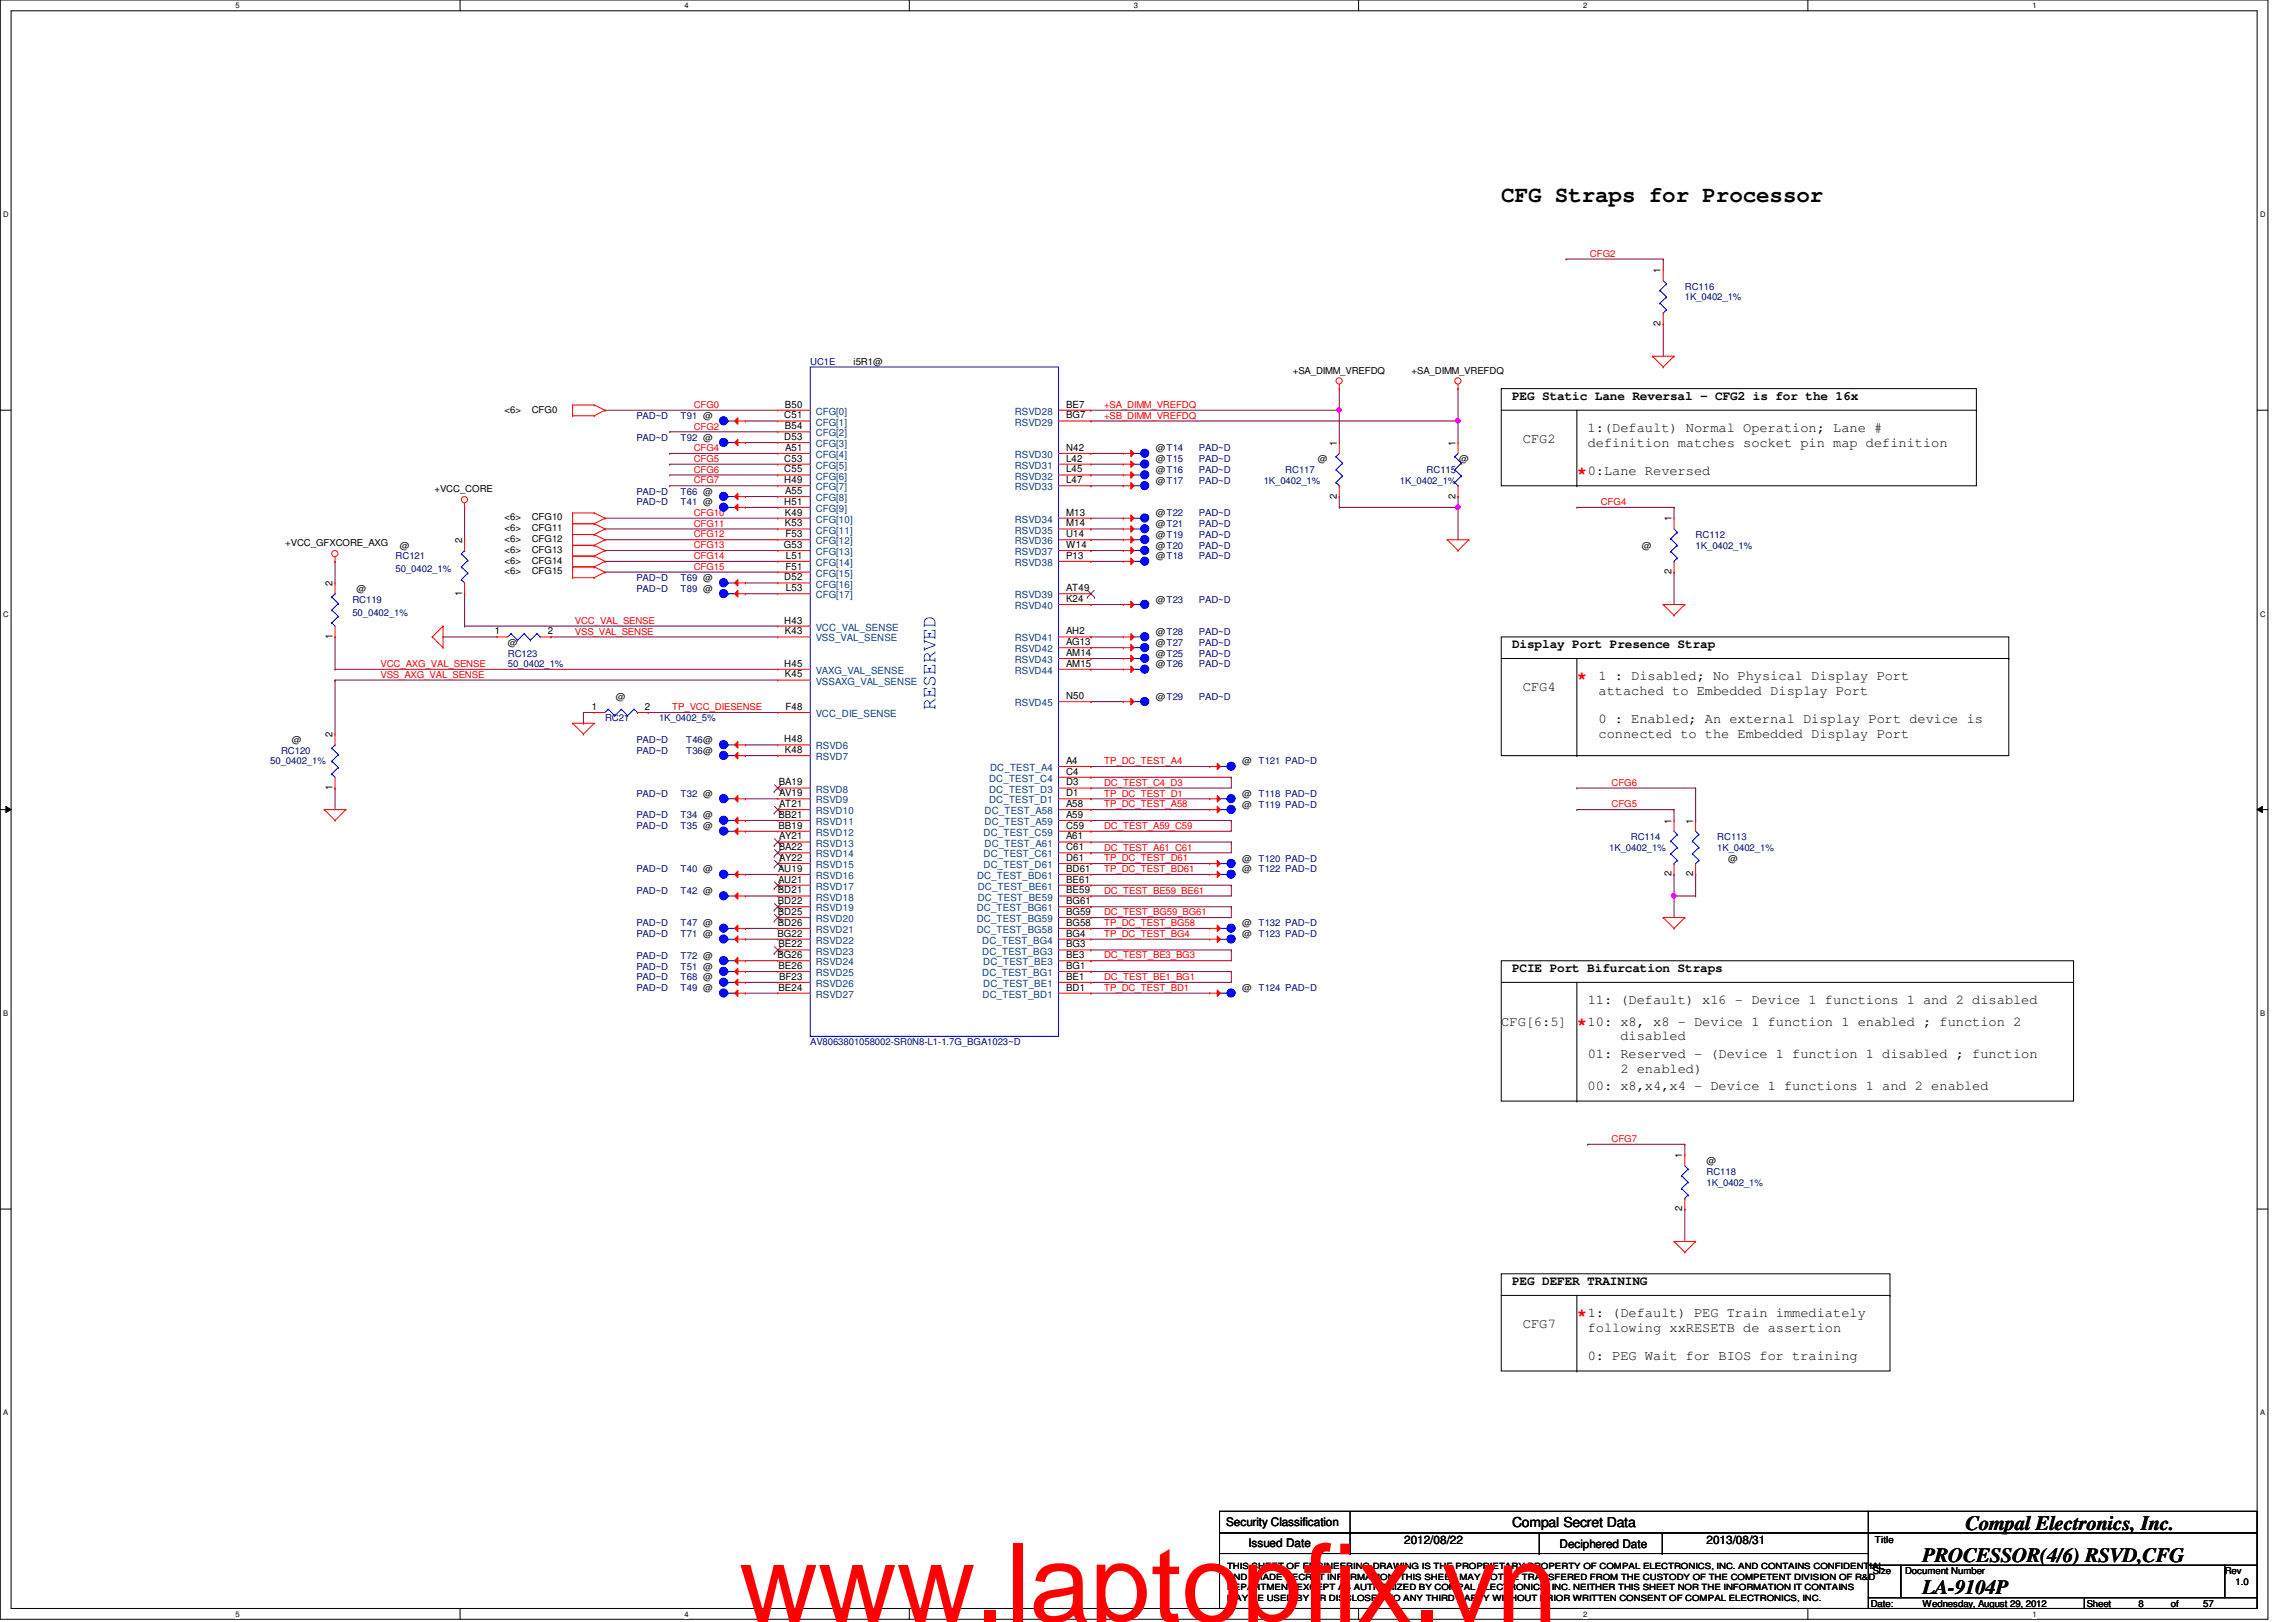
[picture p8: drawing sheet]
<svg xmlns="http://www.w3.org/2000/svg" width="297mm" height="210mm" viewBox="0 0 297 210" stroke-linecap="round" stroke-linejoin="round" font-family="sans-serif">
<defs><g id="words">
<text font-size="14.1" fill="#f00" x="95.6" y="209.9">www.laptopfix.vn</text>
<text font-size="2.9" x="194.2" y="26.2">CFG Straps for Processor</text>
<text font-size="2.6" fill="#00f" x="121" y="91.9" transform="rotate(-90 121 91.9)">RESERVED</text>
<g font-size="2.6">
<text x="254.3" y="198">Compal Electronics, Inc.</text>
<text x="248.7" y="202.1">PROCESSOR(4/6) RSVD,CFG</text>
<text x="248.7" y="206.3">LA-9104P</text>
</g>
<g font-size="2.2" fill="#f00">
<text x="204" y="61.9">*</text>
<text x="204" y="88.4">*</text>
<text x="204" y="133.1">*</text>
<text x="204" y="170.9">*</text>
</g>
<g font-size="1.8">
<text x="197" y="57.3">CFG2</text>
<text x="205.4" y="55.9">1:(Default) Normal Operation; Lane #</text>
<text x="205.4" y="57.8">definition matches socket pin map definition</text>
<text x="205.4" y="61.5">0:Lane Reversed</text>
<text x="197" y="89.4">CFG4</text>
<text x="206.8" y="88">1 : Disabled; No Physical Display Port</text>
<text x="206.8" y="89.9">attached to Embedded Display Port</text>
<text x="206.8" y="93.6">0 : Enabled; An external Display Port device is</text>
<text x="206.8" y="95.5">connected to the Embedded Display Port</text>
<text x="205.4" y="129.9">11: (Default) x16 - Device 1 functions 1 and 2 disabled</text>
<text x="194.2" y="132.7">CFG[6:5]</text>
<text x="205.4" y="132.7">10: x8, x8 - Device 1 function 1 enabled ; function 2</text>
<text x="205.4" y="136.9">01: Reserved - (Device 1 function 1 disabled ; function</text>
<text x="209.6" y="134.6">disabled</text>
<text x="205.4" y="141.1">00: x8,x4,x4 - Device 1 functions 1 and 2 enabled</text>
<text x="209.6" y="138.8">2 enabled)</text>
<text x="197" y="171.8">CFG7</text>
<text x="205.4" y="170.4">1: (Default) PEG Train immediately</text>
<text x="205.4" y="172.3">following xxRESETB de assertion</text>
<text x="205.4" y="176">0: PEG Wait for BIOS for training</text>
<text x="195.6" y="197.6">Compal Secret Data</text>
</g>
<g font-size="1.7">
<text x="195.6" y="51.7">PEG Static Lane Reversal - CFG2 is for the 16x</text>
<text x="195.6" y="83.9">Display Port Presence Strap</text>
<text x="195.6" y="125.8">PCIE Port Bifurcation Straps</text>
<text x="195.6" y="166.3">PEG DEFER TRAINING</text>
</g>
<g font-size="1.5">
<text x="158.6" y="197.5">Security Classification</text>
<text x="161.5" y="200.2">Issued Date</text>
<text x="181.6" y="199.8">2012/08/22</text>
<text x="201.8" y="200.3">Deciphered Date</text>
<text x="220.8" y="199.8">2013/08/31</text>
</g>
<g font-size="1.3">
<text x="214.8" y="35.3" transform="rotate(-90 214.8 35.3)">1</text>
<text x="214.8" y="42.2" transform="rotate(-90 214.8 42.2)">2</text>
<text x="101.6" y="52.7">B50</text>
<text x="137.9" y="52.7">BE7</text>
<text x="101.5" y="54.1">C51</text>
<text x="101.5" y="56.9">D53</text>
<text x="101.5" y="59.7">C53</text>
<text x="101.6" y="55.5">B54</text>
<text x="101.6" y="58.3">A51</text>
<text x="137.9" y="58.3">N42</text>
<text x="137.9" y="59.7">L42</text>
<text x="137.9" y="54.1">BG7</text>
<text x="172.9" y="57.7" transform="rotate(-90 172.9 57.7)">1</text>
<text x="188.3" y="57.7" transform="rotate(-90 188.3 57.7)">1</text>
<text x="101.5" y="61.1">C55</text>
<text x="101.5" y="62.5">H49</text>
<text x="101.5" y="65.3">H51</text>
<text x="101.6" y="63.9">A55</text>
<text x="137.9" y="61.1">L45</text>
<text x="137.9" y="62.5">L47</text>
<text x="172.9" y="64.5" transform="rotate(-90 172.9 64.5)">2</text>
<text x="188.3" y="64.5" transform="rotate(-90 188.3 64.5)">2</text>
<text x="59.8" y="70.3" transform="rotate(-90 59.8 70.3)">2</text>
<text x="101.4" y="70.9">G53</text>
<text x="101.6" y="66.7">K49</text>
<text x="101.6" y="68.1">K53</text>
<text x="101.6" y="69.5">F53</text>
<text x="137.9" y="66.7">M13</text>
<text x="137.9" y="68.1">M14</text>
<text x="137.9" y="69.5">U14</text>
<text x="137.9" y="70.9">W14</text>
<text x="216.2" y="67.5" transform="rotate(-90 216.2 67.5)">1</text>
<text x="43" y="75.9" transform="rotate(-90 43 75.9)">2</text>
<text x="59.8" y="77.1" transform="rotate(-90 59.8 77.1)">1</text>
<text x="101.5" y="75.1">D52</text>
<text x="101.6" y="73.7">F51</text>
<text x="101.7" y="72.3">L51</text>
<text x="101.7" y="76.5">L53</text>
<text x="137.9" y="72.3">P13</text>
<text x="137.9" y="76.5">AT49</text>
<text x="137.9" y="77.9">K24</text>
<text x="216.2" y="74.3" transform="rotate(-90 216.2 74.3)">2</text>
<text x="43" y="82.7" transform="rotate(-90 43 82.7)">1</text>
<text x="64" y="82.1">1</text>
<text x="70.9" y="82.1">2</text>
<text x="101.5" y="80.7">H43</text>
<text x="101.6" y="82.1">K43</text>
<text x="137.9" y="82.1">AH2</text>
<text x="137.9" y="83.5">AG13</text>
<text x="101.5" y="86.3">H45</text>
<text x="101.6" y="87.7">K45</text>
<text x="137.9" y="84.9">AM14</text>
<text x="137.9" y="86.3">AM15</text>
<text x="43" y="95.4" transform="rotate(-90 43 95.4)">2</text>
<text x="76.6" y="91.9">1</text>
<text x="83.4" y="91.9">2</text>
<text x="101.6" y="91.9">F48</text>
<text x="137.9" y="90.5">N50</text>
<text x="100.7" y="101.6">BA19</text>
<text x="101.5" y="96.1">H48</text>
<text x="101.6" y="97.5">K48</text>
<text x="137.9" y="100.2">C4</text>
<text x="137.9" y="101.6">D3</text>
<text x="137.9" y="98.8">A4</text>
<text x="43" y="102.2" transform="rotate(-90 43 102.2)">1</text>
<text x="100.7" y="105.8">BB21</text>
<text x="100.7" y="107.2">BB19</text>
<text x="100.8" y="103">AV19</text>
<text x="100.8" y="104.4">AT21</text>
<text x="137.9" y="107.2">C59</text>
<text x="137.9" y="103">D1</text>
<text x="137.9" y="104.4">A58</text>
<text x="137.9" y="105.8">A59</text>
<text x="216.2" y="106.6" transform="rotate(-90 216.2 106.6)">1</text>
<text x="219" y="106.6" transform="rotate(-90 219 106.6)">1</text>
<text x="100.7" y="112.8">AU19</text>
<text x="100.7" y="110">BA22</text>
<text x="100.8" y="108.6">AY21</text>
<text x="100.8" y="111.4">AY22</text>
<text x="137.9" y="112.8">BD61</text>
<text x="137.9" y="110">C61</text>
<text x="137.9" y="111.4">D61</text>
<text x="137.9" y="108.6">A61</text>
<text x="216.2" y="113.4" transform="rotate(-90 216.2 113.4)">2</text>
<text x="219" y="113.4" transform="rotate(-90 219 113.4)">2</text>
<text x="100.6" y="115.6">BD21</text>
<text x="100.6" y="117">BD22</text>
<text x="100.6" y="118.4">BD25</text>
<text x="100.6" y="119.8">BD26</text>
<text x="100.7" y="114.2">AU21</text>
<text x="137.9" y="115.6">BE59</text>
<text x="137.9" y="114.2">BE61</text>
<text x="137.9" y="119.8">BG58</text>
<text x="137.9" y="118.4">BG59</text>
<text x="137.9" y="117">BG61</text>
<text x="100.6" y="121.2">BG22</text>
<text x="100.6" y="124">BG26</text>
<text x="100.7" y="122.6">BE22</text>
<text x="100.7" y="125.4">BE26</text>
<text x="137.9" y="125.4">BG1</text>
<text x="137.9" y="122.6">BG3</text>
<text x="137.9" y="121.2">BG4</text>
<text x="137.9" y="124">BE3</text>
<text x="100.7" y="128.2">BE24</text>
<text x="100.8" y="126.8">BF23</text>
<text x="137.9" y="128.2">BD1</text>
<text x="137.9" y="126.8">BE1</text>
<text x="217.6" y="149.9" transform="rotate(-90 217.6 149.9)">1</text>
<text x="217.6" y="156.7" transform="rotate(-90 217.6 156.7)">2</text>
</g>
<g font-size="1.3" fill="#004080">
<text x="105.5" y="53.7">CFG[0]</text>
<text x="131.3" y="53.7">RSVD28</text>
<text x="105.5" y="55.1">CFG[1]</text>
<text x="105.5" y="56.5">CFG[2]</text>
<text x="105.5" y="57.9">CFG[3]</text>
<text x="105.5" y="59.3">CFG[4]</text>
<text x="131.3" y="59.3">RSVD30</text>
<text x="131.3" y="55.1">RSVD29</text>
<text x="105.5" y="60.7">CFG[5]</text>
<text x="105.5" y="62.1">CFG[6]</text>
<text x="105.5" y="63.5">CFG[7]</text>
<text x="105.5" y="64.9">CFG[8]</text>
<text x="131.3" y="60.7">RSVD31</text>
<text x="131.3" y="62.1">RSVD32</text>
<text x="131.3" y="63.5">RSVD33</text>
<text x="105.5" y="66.3">CFG[9]</text>
<text x="105.5" y="67.6">CFG[10]</text>
<text x="105.5" y="69">CFG[11]</text>
<text x="105.5" y="70.4">CFG[12]</text>
<text x="105.5" y="71.8">CFG[13]</text>
<text x="131.3" y="67.6">RSVD34</text>
<text x="131.3" y="69">RSVD35</text>
<text x="131.3" y="70.4">RSVD36</text>
<text x="131.3" y="71.8">RSVD37</text>
<text x="105.5" y="73.2">CFG[14]</text>
<text x="105.5" y="74.6">CFG[15]</text>
<text x="105.5" y="76">CFG[16]</text>
<text x="105.5" y="77.4">CFG[17]</text>
<text x="131.3" y="73.2">RSVD38</text>
<text x="131.3" y="77.4">RSVD39</text>
<text x="105.5" y="81.6">VCC_VAL_SENSE</text>
<text x="105.5" y="83">VSS_VAL_SENSE</text>
<text x="131.3" y="83">RSVD41</text>
<text x="131.3" y="78.8">RSVD40</text>
<text x="105.5" y="87.2">VAXG_VAL_SENSE</text>
<text x="105.5" y="88.6">VSSAXG_VAL_SENSE</text>
<text x="131.3" y="84.4">RSVD42</text>
<text x="131.3" y="85.8">RSVD43</text>
<text x="131.3" y="87.2">RSVD44</text>
<text x="105.5" y="92.8">VCC_DIE_SENSE</text>
<text x="131.3" y="91.4">RSVD45</text>
<text x="105.5" y="97">RSVD6</text>
<text x="105.5" y="98.4">RSVD7</text>
<text x="128" y="101.2">DC_TEST_C4</text>
<text x="128.1" y="99.8">DC_TEST_A4</text>
<text x="105.5" y="102.6">RSVD8</text>
<text x="105.5" y="104">RSVD9</text>
<text x="105.5" y="105.4">RSVD10</text>
<text x="105.5" y="106.8">RSVD11</text>
<text x="127.4" y="105.4">DC_TEST_A58</text>
<text x="127.4" y="106.8">DC_TEST_A59</text>
<text x="128" y="104">DC_TEST_D1</text>
<text x="128" y="102.6">DC_TEST_D3</text>
<text x="105.5" y="108.2">RSVD12</text>
<text x="105.5" y="109.6">RSVD13</text>
<text x="105.5" y="111">RSVD14</text>
<text x="105.5" y="112.4">RSVD15</text>
<text x="105.5" y="113.7">RSVD16</text>
<text x="126.4" y="113.7">DC_TEST_BD61</text>
<text x="127.3" y="108.2">DC_TEST_C59</text>
<text x="127.3" y="111">DC_TEST_C61</text>
<text x="127.3" y="112.4">DC_TEST_D61</text>
<text x="127.4" y="109.6">DC_TEST_A61</text>
<text x="105.5" y="115.1">RSVD17</text>
<text x="105.5" y="116.5">RSVD18</text>
<text x="105.5" y="117.9">RSVD19</text>
<text x="105.5" y="119.3">RSVD20</text>
<text x="126.4" y="119.3">DC_TEST_BG59</text>
<text x="126.4" y="117.9">DC_TEST_BG61</text>
<text x="126.5" y="116.5">DC_TEST_BE59</text>
<text x="126.5" y="115.1">DC_TEST_BE61</text>
<text x="105.5" y="120.7">RSVD21</text>
<text x="105.5" y="122.1">RSVD22</text>
<text x="105.5" y="123.5">RSVD23</text>
<text x="105.5" y="124.9">RSVD24</text>
<text x="126.4" y="120.7">DC_TEST_BG58</text>
<text x="127.1" y="123.5">DC_TEST_BG3</text>
<text x="127.1" y="122.1">DC_TEST_BG4</text>
<text x="127.2" y="124.9">DC_TEST_BE3</text>
<text x="105.5" y="126.3">RSVD25</text>
<text x="105.5" y="127.7">RSVD26</text>
<text x="105.5" y="129.1">RSVD27</text>
<text x="127.1" y="126.3">DC_TEST_BG1</text>
<text x="127.1" y="129.1">DC_TEST_BD1</text>
<text x="127.2" y="127.7">DC_TEST_BE1</text>
</g>
<g font-size="1.2" fill="#f00">
<text x="205.7" y="33.2">CFG2</text>
<text x="89.7" y="52.8">CFG0</text>
<text x="142.8" y="52.8">+SA_DIMM_VREFDQ</text>
<text x="89.7" y="55.6">CFG2</text>
<text x="89.7" y="58.4">CFG4</text>
<text x="89.7" y="59.8">CFG5</text>
<text x="142.8" y="54.2">+SB_DIMM_VREFDQ</text>
<text x="89.7" y="61.2">CFG6</text>
<text x="89.7" y="62.6">CFG7</text>
<text x="207.1" y="65.4">CFG4</text>
<text x="89.7" y="66.8">CFG10</text>
<text x="89.7" y="68.2">CFG11</text>
<text x="89.7" y="71">CFG13</text>
<text x="89.7" y="69.6">CFG12</text>
<text x="89.7" y="72.3">CFG14</text>
<text x="89.7" y="73.7">CFG15</text>
<text x="74.4" y="80.7">VCC_VAL_SENSE</text>
<text x="74.4" y="82.1">VSS_VAL_SENSE</text>
<text x="49.2" y="86.3">VCC_AXG_VAL_SENSE</text>
<text x="49.2" y="87.7">VSS_AXG_VAL_SENSE</text>
<text x="86.9" y="91.9">TP_VCC_DIESENSE</text>
<text x="142.8" y="101.7">DC_TEST_C4_D3</text>
<text x="142.8" y="98.9">TP_DC_TEST_A4</text>
<text x="208.5" y="101.7">CFG6</text>
<text x="142.8" y="103.1">TP_DC_TEST_D1</text>
<text x="142.8" y="107.3">DC_TEST_A59_C59</text>
<text x="142.8" y="104.5">TP_DC_TEST_A58</text>
<text x="208.5" y="104.5">CFG5</text>
<text x="142.8" y="111.5">TP_DC_TEST_D61</text>
<text x="142.8" y="112.9">TP_DC_TEST_BD61</text>
<text x="142.8" y="110.1">DC_TEST_A61_C61</text>
<text x="142.8" y="115.7">DC_TEST_BE59_BE61</text>
<text x="142.8" y="119.8">TP_DC_TEST_BG58</text>
<text x="142.8" y="118.4">DC_TEST_BG59_BG61</text>
<text x="142.8" y="121.2">TP_DC_TEST_BG4</text>
<text x="142.8" y="124">DC_TEST_BE3_BG3</text>
<text x="142.8" y="128.2">TP_DC_TEST_BD1</text>
<text x="142.8" y="126.8">DC_TEST_BE1_BG1</text>
<text x="208.5" y="147.8">CFG7</text>
</g>
<g font-size="1.2" fill="#000080">
<text x="218" y="37.5">RC116</text>
<text x="218" y="38.9">1K_0402_1%</text>
<text x="104.8" y="47.2">UC1E</text>
<text x="82.3" y="57">PAD~D</text>
<text x="82.3" y="54.2">PAD~D</text>
<text x="88" y="57">T92 @</text>
<text x="88" y="54.2">T91 @</text>
<text x="155.1" y="58.4">PAD~D</text>
<text x="155.1" y="59.8">PAD~D</text>
<text x="82.3" y="65.4">PAD~D</text>
<text x="82.3" y="64">PAD~D</text>
<text x="88" y="65.4">T41 @</text>
<text x="88" y="64">T66 @</text>
<text x="155.1" y="61.2">PAD~D</text>
<text x="155.1" y="62.6">PAD~D</text>
<text x="163.5" y="62.6">1K_0402_1%</text>
<text x="166.3" y="61.2">RC117</text>
<text x="181.1" y="62.6">1K_0402_1%</text>
<text x="184.6" y="61.2">RC115</text>
<text x="155.1" y="71">PAD~D</text>
<text x="155.1" y="69.6">PAD~D</text>
<text x="155.1" y="66.8">PAD~D</text>
<text x="155.1" y="68.2">PAD~D</text>
<text x="219.4" y="69.6">RC112</text>
<text x="219.4" y="71">1K_0402_1%</text>
<text x="45.6" y="78">RC119</text>
<text x="51.2" y="72.4">RC121</text>
<text x="51.2" y="74.1">50_0402_1%</text>
<text x="82.3" y="75.2">PAD~D</text>
<text x="82.3" y="76.6">PAD~D</text>
<text x="88" y="75.2">T69 @</text>
<text x="88" y="76.6">T89 @</text>
<text x="155.1" y="72.4">PAD~D</text>
<text x="155.1" y="78">PAD~D</text>
<text x="45.6" y="79.7">50_0402_1%</text>
<text x="155.1" y="83.6">PAD~D</text>
<text x="155.1" y="82.2">PAD~D</text>
<text x="65.7" y="85">RC123</text>
<text x="65.7" y="86.4">50_0402_1%</text>
<text x="155.1" y="85">PAD~D</text>
<text x="155.1" y="86.4">PAD~D</text>
<text x="78.3" y="93.3">RC21</text>
<text x="85.3" y="93.3">1K_0402_5%</text>
<text x="155.1" y="90.6">PAD~D</text>
<text x="35" y="98.9">50_0402_1%</text>
<text x="36.4" y="97.5">RC120</text>
<text x="82.3" y="96.1">PAD~D</text>
<text x="82.3" y="97.5">PAD~D</text>
<text x="88.8" y="96.1">T46@</text>
<text x="88.8" y="97.5">T36@</text>
<text x="82.3" y="105.9">PAD~D</text>
<text x="82.3" y="103.1">PAD~D</text>
<text x="82.3" y="107.3">PAD~D</text>
<text x="88" y="105.9">T34 @</text>
<text x="88" y="103.1">T32 @</text>
<text x="88" y="107.3">T35 @</text>
<text x="82.3" y="112.9">PAD~D</text>
<text x="88" y="112.9">T40 @</text>
<text x="208.2" y="110.1">1K_0402_1%</text>
<text x="211" y="108.7">RC114</text>
<text x="222.2" y="108.7">RC113</text>
<text x="222.2" y="110.1">1K_0402_1%</text>
<text x="82.3" y="119.9">PAD~D</text>
<text x="82.3" y="115.7">PAD~D</text>
<text x="88" y="119.9">T47 @</text>
<text x="88" y="115.7">T42 @</text>
<text x="82.3" y="125.5">PAD~D</text>
<text x="82.3" y="121.3">PAD~D</text>
<text x="82.3" y="124.1">PAD~D</text>
<text x="88" y="125.5">T51 @</text>
<text x="88" y="121.3">T71 @</text>
<text x="88" y="124.1">T72 @</text>
<text x="82.3" y="126.9">PAD~D</text>
<text x="82.3" y="128.3">PAD~D</text>
<text x="88" y="126.9">T68 @</text>
<text x="88" y="128.3">T49 @</text>
<text x="104.8" y="135.3">AV8063801058002-SR0N8-L1-1.7G_BGA1023~D</text>
<text x="220.8" y="152">RC118</text>
<text x="220.8" y="153.4">1K_0402_1%</text>
</g>
<g font-size="1.2">
<text x="110.4" y="47.2">i5R1@</text>
<text x="65.3" y="53.4">&lt;6&gt;</text>
<text x="68.8" y="53.4">CFG0</text>
<text x="167.3" y="48.3">+SA_DIMM_VREFDQ</text>
<text x="182.6" y="48.3">+SA_DIMM_VREFDQ</text>
<text x="149.5" y="58.4">@T14</text>
<text x="149.5" y="59.8">@T15</text>
<text x="170.5" y="59.8">@</text>
<text x="188.8" y="59.8">@</text>
<text x="56.2" y="63.7">+VCC_CORE</text>
<text x="149.5" y="61.2">@T16</text>
<text x="149.5" y="62.6">@T17</text>
<text x="36.9" y="70.7">+VCC_GFXCORE_AXG</text>
<text x="51.7" y="71">@</text>
<text x="65.3" y="67.4">&lt;6&gt;</text>
<text x="65.3" y="68.7">&lt;6&gt;</text>
<text x="65.3" y="70.1">&lt;6&gt;</text>
<text x="65.3" y="71.5">&lt;6&gt;</text>
<text x="68.8" y="67.4">CFG10</text>
<text x="68.8" y="68.7">CFG11</text>
<text x="68.8" y="70.1">CFG12</text>
<text x="68.8" y="71.5">CFG13</text>
<text x="149.5" y="71">@T20</text>
<text x="149.5" y="69.6">@T19</text>
<text x="149.5" y="66.8">@T22</text>
<text x="149.5" y="68.2">@T21</text>
<text x="212.4" y="71">@</text>
<text x="46.1" y="76.6">@</text>
<text x="65.3" y="72.9">&lt;6&gt;</text>
<text x="65.3" y="74.3">&lt;6&gt;</text>
<text x="68.8" y="72.9">CFG14</text>
<text x="68.8" y="74.3">CFG15</text>
<text x="149.5" y="72.4">@T18</text>
<text x="149.5" y="78">@T23</text>
<text x="65.7" y="83.6">@</text>
<text x="149.5" y="83.6">@T27</text>
<text x="149.5" y="82.2">@T28</text>
<text x="149.5" y="85">@T25</text>
<text x="149.5" y="86.4">@T26</text>
<text x="79.7" y="90.6">@</text>
<text x="149.5" y="90.6">@T29</text>
<text x="37.8" y="96.1">@</text>
<text x="160.7" y="98.9">@ T121 PAD~D</text>
<text x="160.7" y="103.1">@ T118 PAD~D</text>
<text x="160.7" y="104.5">@ T119 PAD~D</text>
<text x="160.7" y="112.9">@ T122 PAD~D</text>
<text x="160.7" y="111.5">@ T120 PAD~D</text>
<text x="223.6" y="111.5">@</text>
<text x="160.7" y="119.9">@ T132 PAD~D</text>
<text x="160.7" y="121.3">@ T123 PAD~D</text>
<text x="160.7" y="128.3">@ T124 PAD~D</text>
<text x="220.8" y="150.6">@</text>
<text x="242.3" y="203.7">Size</text>
<text x="242.6" y="199.6">Title</text>
<text x="246.5" y="203.7">Document Number</text>
<text x="287.8" y="203.7">Rev</text>
<text x="242" y="207.9">Date:</text>
<text x="248.7" y="207.9">Wednesday, August 29, 2012</text>
<text x="270" y="207.9">Sheet</text>
<text x="276.7" y="207.9">8</text>
<text x="280.8" y="207.9">of</text>
<text x="285" y="207.9">57</text>
<text x="289.2" y="205.1">1.0</text>
</g>
<g font-size="1.1">
<text x="158.7" y="203.1">THIS SHEET OF ENGINEERING DRAWING IS THE PROPRIETARY PROPERTY OF COMPAL ELECTRONICS, INC. AND CONTAINS CONFIDENTIAL</text>
<text x="158.8" y="204.4">AND TRADE SECRET INFORMATION. THIS SHEET MAY NOT BE TRANSFERED FROM THE CUSTODY OF THE COMPETENT DIVISION OF R&amp;D</text>
<text x="158.8" y="205.8">DEPARTMENT EXCEPT AS AUTHORIZED BY COMPAL ELECTRONICS, INC. NEITHER THIS SHEET NOR THE INFORMATION IT CONTAINS</text>
<text x="158.8" y="207.1">MAY BE USED BY OR DISCLOSED TO ANY THIRD PARTY WITHOUT PRIOR WRITTEN CONSENT OF COMPAL ELECTRONICS, INC.</text>
</g>
<g font-size="1">
<text x="30.5" y="1.1">5</text>
<text x="88.6" y="1.1">4</text>
<text x="146.7" y="1.1">3</text>
<text x="204.8" y="1.1">2</text>
<text x="262.9" y="1.1">1</text>
<text x=".4" y="28.1">D</text>
<text x="292.4" y="28.1">D</text>
<text x=".4" y="79.8">C</text>
<text x="292.4" y="79.8">C</text>
<text x=".4" y="131.5">B</text>
<text x="292.4" y="131.5">B</text>
<text x=".4" y="183.2">A</text>
<text x="292.4" y="183.2">A</text>
<text x="30.5" y="209.2">5</text>
<text x="88.6" y="209.2">4</text>
<text x="146.7" y="209.2">3</text>
<text x="204.8" y="209.2">2</text>
<text x="262.9" y="209.2">1</text>
</g>
</g></defs>
<path d="M0 0h293.4v209.5h-293.4zM1.4 1.4h290.6v206.8h-290.6z" fill="none" stroke="#000" stroke-width=".13"/>
<g fill="#fff">
<path d="M30.5 .2h.5v1.1h-.5z"/>
<path d="M30.5 208.3h.5v1.1h-.5z"/>
</g>
<path d="M59.5 0v1.4M59.5 208.2v1.3" fill="none" stroke="#000" stroke-width=".13"/>
<g fill="#fff">
<path d="M88.6 .2h.5v1.1h-.5z"/>
<path d="M88.6 208.3h.5v1.1h-.5z"/>
</g>
<path d="M117.6 0v1.4M117.6 208.2v1.3" fill="none" stroke="#000" stroke-width=".13"/>
<g fill="#fff">
<path d="M146.7 .2h.5v1.1h-.5z"/>
<path d="M146.7 208.3h.5v1.1h-.5z"/>
</g>
<path d="M175.8 0v1.4M175.8 208.2v1.3" fill="none" stroke="#000" stroke-width=".13"/>
<g fill="#fff">
<path d="M204.8 .2h.6v1.1h-.6z"/>
<path d="M204.8 208.3h.6v1.1h-.6z"/>
</g>
<path d="M233.9 0v1.4M233.9 208.2v1.3" fill="none" stroke="#000" stroke-width=".13"/>
<g fill="#fff">
<path d="M262.9 .2h.6v1.1h-.6z"/>
<path d="M262.9 208.3h.6v1.1h-.6z"/>
<path d="M.4 27.2h.7v1.1h-.7z"/>
<path d="M292.4 27.2h.7v1.1h-.7z"/>
<path d="M.4 78.9h.7v1.1h-.7z"/>
<path d="M292.4 78.9h.7v1.1h-.7z"/>
</g>
<path d="M0 53.1h1.4M292 53.1h1.4" fill="none" stroke="#000" stroke-width=".13"/>
<g fill="#fff">
<path d="M.4 130.6h.7v1.1h-.7z"/>
<path d="M292.4 130.6h.6v1.1h-.6z"/>
</g>
<path d="M0 104.8h1.4M.8 104.4l.6 .4-.6 .4zM292 104.8l.7-.4v.8zM292 104.8h1.4" fill="none" stroke="#000" stroke-width=".13"/>
<path d="M.8 104.4l.6 .4-.6 .4zM292 104.8l.7-.4v.8z" fill="#000"/>
<g fill="#fff">
<path d="M.4 182.3h.7v1.1h-.7z"/>
<path d="M292.4 182.3h.6v1.1h-.6z"/>
</g>
<g fill="none" stroke="#000" stroke-width=".13">
<path d="M194.2 53.1h61.5M194.2 50.3h61.5v12.6h-61.5zM204 53.1v9.8M255.7 53.1h.1M204 62.9h.1M194.2 85.2h65.7M194.2 82.4h65.7v15.4h-65.7zM204 97.8h.1M204 85.2v12.6M259.9 85.2h.1M194.2 127.1h74.1M194.2 124.3h74.1v18.2h-74.1z"/>
<path d="M204 127.1v15.4M268.3 127.1h.1M0 156.5h1.4M204 142.5h.1M292 156.5h1.4M194.2 167.6h50.3M194.2 164.8h50.3v12.6h-50.3zM204 177.4h.1M204 167.6v9.8M244.5 167.6h.1"/>
</g>
<g fill="none" stroke="#800040" stroke-width=".13">
<path d="M78.3 53.1h22.3M78.3 53.1h.1M86.7 55.9h13.9M86.7 58.7h13.9M86.7 55.9h.1M86.7 58.7h.1M86.7 60.1h13.9M86.7 61.5h13.9M86.7 62.9h13.9M86.7 60.1h.1M86.7 61.5h.1M86.7 62.9h.1"/>
<path d="M204 65.7h12.6M204 65.7h.1M216.6 74h.1M216.6 65.7h.1M216.6 65.7v1.4M216.6 74v4.2M75.5 92.2h1.4M75.5 92.2h.1M75.5 93.6h.1M75.5 92.2v1.4M83.9 92.2h16.7M83.9 92.2h.1"/>
<path d="M141.1 99.2h15.4M141.1 99.2h.1M141.1 103.4h15.4M141.1 111.8h15.4M141.1 113.2h15.4M141.1 104.8h15.4M141.1 114.6h.1M141.1 116h.1M141.1 103.4h.1M141.1 107.6h.1M141.1 106.2h.1M141.1 102h.1"/>
<path d="M141.1 111.8h.1M141.1 113.2h.1M141.1 117.3h.1M141.1 118.7h.1M141.1 104.8h.1M141.1 109h.1M141.1 110.4h.1M141.1 100.6h.1M141.1 114.6h18.2M141.1 106.2h18.2M141.1 117.3h18.2M141.1 109h18.2"/>
<path d="M141.1 100.6h18.2M159.3 100.6h.1M159.3 114.6h.1M159.3 106.2h.1M159.3 117.3h.1M159.3 109h.1M159.3 100.6v1.4h-18.2M159.3 106.2v1.4h-18.2M159.3 109v1.4h-18.2M159.3 114.6v1.4h-18.2M159.3 117.3v1.4h-18.2M204 102h15.4"/>
<path d="M204 102h.1M216.6 116h.1M216.6 116v2.7M219.4 102h.1M219.4 102v4.2M141.1 128.5h15.4M141.1 120.1h15.4M141.1 121.5h15.4M141.1 128.5h.1M141.1 120.1h.1M141.1 121.5h.1M141.1 125.7h.1"/>
<path d="M141.1 127.1h.1M141.1 122.9h.1M141.1 124.3h.1M141.1 125.7h18.2M141.1 122.9h18.2M159.3 125.7h.1M159.3 122.9h.1M159.3 122.9v1.4h-18.2M159.3 125.7v1.4h-18.2"/>
</g>
<circle cx="216.5" cy="115.9" r=".29" fill="#f0f"/>
<circle cx="216.5" cy="115.9" r=".29" fill="none" stroke="#f0f" stroke-width=".13"/>
<g fill="none" stroke="#800040" stroke-width=".13">
<path d="M202.6 33.5h.1M202.6 33.5h12.6M215.2 33.5h.1M215.2 33.5v1.4M96.4 54.5h.1M96.4 57.3h.1M96.4 54.5h4.2M96.4 57.3h4.2M141.1 58.7h.1M141.1 58.7h4.2M173.3 53.1h.1M173.3 53.1v4.2"/>
<path d="M215.2 41.9h.1M215.2 41.9v4.2M43.3 72.6h.1M43.3 72.6v2.8M60.1 65.7h.1M60.1 76.8h.1M60.1 65.7v4.1M60.1 76.8v4.2M78.3 67.1h22.3M78.3 68.5h22.3M78.3 69.8h22.3M78.3 71.2h22.3"/>
<path d="M78.3 72.6h22.3M78.3 74h22.3M78.3 67.1h.1M78.3 68.5h.1M78.3 71.2h.1M78.3 72.6h.1M78.3 74h.1M78.3 69.8h.1M96.4 64.3h.1M96.4 65.7h.1M96.4 76.8h.1M96.4 75.4h.1"/>
<path d="M96.4 64.3h4.2M96.4 65.7h4.2M96.4 76.8h4.2M96.4 75.4h4.2M141.1 60.1h.1M141.1 61.5h.1M141.1 62.9h.1M141.1 67.1h.1M141.1 68.5h.1M141.1 69.8h.1M141.1 71.2h.1M141.1 72.6h.1"/>
<path d="M141.1 78.2h.1M141.1 60.1h4.2M141.1 61.5h4.2M141.1 62.9h4.2M141.1 67.1h4.2M141.1 68.5h4.2M141.1 69.8h4.2M141.1 71.2h4.2M141.1 72.6h4.2M141.1 78.2h4.2M188.6 64.3h.1M188.6 65.7h.1"/>
<path d="M188.6 64.3v5.5M43.3 86.6h57.3M43.3 88h57.3M43.3 86.6h.1M43.3 82.4h.1M43.3 88h.1M43.3 82.4v4.2M43.3 88v7M57.3 82.4h7M57.3 82.4h.1M60.1 81h40.5M60.1 81h.1"/>
<path d="M71.3 82.4h29.3M71.3 82.4h.1M96.4 96.4h.1M96.4 97.8h.1M96.4 96.4h4.2M96.4 97.8h4.2M141.1 82.4h.1M141.1 83.8h.1M141.1 85.2h.1M141.1 86.6h.1M141.1 90.8h.1M141.1 82.4h4.2"/>
<path d="M141.1 83.8h4.2M141.1 85.2h4.2M141.1 86.6h4.2M141.1 90.8h4.2M43.3 102h.1M43.3 102v2.8M96.4 107.6h.1M96.4 106.2h.1M96.4 103.4h.1M96.4 116h.1M96.4 113.2h4.2M96.4 116h4.2"/>
<path d="M96.4 107.6h4.2M96.4 106.2h4.2M96.4 103.4h4.2M100.6 113.2h.1M204 104.8h12.6M204 104.8h.1M216.6 113.2h.1M216.6 104.8h.1M216.6 113.2v2.8h2.8M216.6 104.8v1.4M219.4 116h.1M219.4 113.2h.1"/>
<path d="M219.4 113.2v2.8M96.4 128.5h.1M96.4 121.5h.1M96.4 120.1h.1M96.4 124.3h.1M96.4 127.1h.1M96.4 125.7h.1M96.4 128.5h4.2M96.4 121.5h4.2M96.4 120.1h4.2M96.4 124.3h4.2M96.4 127.1h4.2"/>
<path d="M96.4 125.7h4.2M205.4 148.1h.1M205.4 148.1h12.6M218 148.1h.1M218 156.5h.1M218 148.1v1.4M218 156.5v4.2"/>
</g>
<circle cx="188.6" cy="65.6" r=".29" fill="#f0f"/>
<circle cx="188.6" cy="65.6" r=".29" fill="none" stroke="#f0f" stroke-width=".13"/>
<path d="M141.1 54.5h.1M141.1 54.5h47.5M173.3 64.3h.1M173.3 64.3v1.4" fill="none" stroke="#800040" stroke-width=".13"/>
<circle cx="188.6" cy="54.5" r=".29" fill="#f0f"/>
<circle cx="188.6" cy="54.5" r=".29" fill="none" stroke="#f0f" stroke-width=".13"/>
<path d="M141.1 53.1h32.2M141.1 53.1h.1" fill="none" stroke="#800040" stroke-width=".13"/>
<circle cx="173.2" cy="53.1" r=".29" fill="#f0f"/>
<circle cx="173.2" cy="53.1" r=".29" fill="none" stroke="#f0f" stroke-width=".13"/>
<path d="M173.3 50.3h.1M173.3 50.3v2.8M188.6 54.5h.1M188.6 50.3h.1M188.6 50.3v7M173.3 65.7h.1M173.3 65.7h15.3" fill="none" stroke="#800040" stroke-width=".13"/>
<g fill="none" stroke="#f00" stroke-width=".13">
<path d="M74.1 53.8h2.8M74.1 53.8h.1M74.1 52.4h.1M74.1 52.4h2.8M74.1 52.4v1.4M76.9 52.4h.1M76.9 53.8h.1M76.9 52.4l1.4 .7M78.3 53.1h.1M78.3 53.1l-1.4 .7M173.3 50.3h.1M173.3 49.7v.6"/>
<path d="M188.6 50.3h.1M188.6 49.7v.6M213.8 46.1h.1M213.8 46.1h2.8M213.8 46.1l1.4 1.4M215.2 47.5h.1M216.6 46.1h.1M216.6 46.1l-1.4 1.4M43.3 72.6h.1M43.3 72.1v.5M60.1 65.7h.1M60.1 65.1v.6"/>
<path d="M74.1 67.8h2.8M74.1 69.2h2.8M74.1 70.6h2.8M74.1 72h2.8M74.1 73.4h2.8M74.1 74.8h2.8M74.1 67.8h.1M74.1 66.4h.1M74.1 69.2h.1M74.1 70.6h.1M74.1 72h.1M74.1 73.4h.1"/>
<path d="M74.1 74.8h.1M74.1 66.4v8.4M74.1 66.4h2.8M76.9 66.4h.1M76.9 67.8h.1M76.9 69.2h.1M76.9 70.6h.1M76.9 72h.1M76.9 73.4h.1M76.9 74.8h.1M76.9 66.4l1.4 .7M76.9 67.8l1.4 .7"/>
<path d="M76.9 69.2l1.4 .7M76.9 70.6l1.4 .6M76.9 72l1.4 .6M76.9 73.4l1.4 .6M78.3 67.1h.1M78.3 68.5h.1M78.3 69.8h.1M78.3 71.2h.1M78.3 72.6h.1M78.3 74h.1M78.3 67.1l-1.4 .7M78.3 68.5l-1.4 .7"/>
<path d="M78.3 69.8l-1.4 .8M78.3 71.2l-1.4 .8M78.3 72.6l-1.4 .8M78.3 74l-1.4 .8M187.2 69.8h.1M187.2 69.8h2.8M187.2 69.8l1.4 1.4M188.6 71.2h.1M190 69.8h.1M190 69.8l-1.4 1.4M215.2 78.2l1.4 1.4M215.2 78.2h.1"/>
<path d="M215.2 78.2h2.8M216.6 79.6h.1M218 78.2h.1M218 78.2l-1.4 1.4M55.9 82.4h.1M55.9 82.4l1.4 1.4M57.3 81l-1.4 1.4M57.3 83.8h.1M57.3 81h.1M57.3 81v2.8M74.1 93.6h2.8M74.1 93.6h.1"/>
<path d="M74.1 93.6l1.4 1.4M75.5 95h.1M76.9 93.6h.1M76.9 93.6l-1.4 1.4M41.9 104.8l1.4 1.4M41.9 104.8h.1M41.9 104.8h2.8M43.3 106.2h.1M44.7 104.8h.1M44.7 104.8l-1.4 1.4M215.2 118.7l1.4 1.4M215.2 118.7h.1"/>
<path d="M215.2 118.7h2.8M218 118.7h.1M218 118.7l-1.4 1.4M216.6 120.1h.1M216.6 160.7h.1M216.6 160.7h2.8M216.6 160.7l1.4 1.4M218 162.1h.1M219.4 160.7h.1M219.4 160.7l-1.4 1.4"/>
<circle cx="173.2" cy="49.3" r=".4"/>
<circle cx="188.6" cy="49.3" r=".4"/>
<circle cx="43.3" cy="71.6" r=".4"/>
<circle cx="60.1" cy="64.7" r=".4"/>
</g>
<g fill="none" stroke="#000" stroke-width=".13">
<path d="M157.8 195.6h83.9v2.8h-83.9zM157.8 198.4h83.9v2.6h-83.9zM174.7 198.4h.1M174.7 195.6v5.4M199.1 198.4v2.6M215 198.4v2.6M241.7 195.6h50.3v2.8h-50.3zM241.7 198.4h50.3v4.2h-50.3zM157.8 201h83.9v7.2h-83.9zM174.7 201h.1M199.1 201h.1M215 201h.1"/>
<path d="M241.7 202.6h4.2v4.2h-4.2zM241.7 206.8h28v1.4h-28zM245.9 202.6h41.9v4.2h-41.9zM269.7 206.8h22.3v1.4h-22.3zM287.8 202.6h4.2v4.2h-4.2z"/>
</g>
<circle cx="148.1" cy="71.2" r=".54" fill="#00f"/>
<g fill="none" stroke="#00f" stroke-width=".13">
<path d="M146.7 71.2h.9M147.6 71.2h.1"/>
<circle cx="148.1" cy="71.2" r=".54"/>
</g>
<path d="M146.3 70.8l.4 .4-.4 .5z" fill="#f00"/>
<path d="M145.3 71.2h1.4M145.3 71.2h.1M146.3 70.8l.4 .4-.4 .5z" fill="none" stroke="#f00" stroke-width=".13"/>
<circle cx="148.1" cy="58.6" r=".54" fill="#00f"/>
<g fill="none" stroke="#00f" stroke-width=".13">
<path d="M146.7 58.7h.9M147.6 58.7h.1"/>
<circle cx="148.1" cy="58.6" r=".54"/>
</g>
<path d="M146.3 58.3l.4 .4-.4 .4z" fill="#f00"/>
<path d="M145.3 58.7h1.4M145.3 58.7h.1M146.3 58.3l.4 .4-.4 .4z" fill="none" stroke="#f00" stroke-width=".13"/>
<circle cx="93.6" cy="120.1" r=".54" fill="#00f"/>
<g fill="none" stroke="#00f" stroke-width=".13">
<path d="M94.2 120.1h.8M94.2 120.1h.1"/>
<circle cx="93.6" cy="120.1" r=".54"/>
</g>
<path d="M95 120.1l.5-.4v.9z" fill="#f00"/>
<path d="M95 120.1l.5-.4v.9zM95 120.1h1.4M96.4 120.1h.1" fill="none" stroke="#f00" stroke-width=".13"/>
<circle cx="159.3" cy="120.1" r=".54" fill="#00f"/>
<g fill="none" stroke="#00f" stroke-width=".13">
<path d="M157.9 120.1h.8M158.7 120.1h.1"/>
<circle cx="159.3" cy="120.1" r=".54"/>
</g>
<path d="M157.5 119.7l.4 .4-.4 .5z" fill="#f00"/>
<path d="M157.5 119.7l.4 .4-.4 .5zM156.5 120.1h1.4M156.5 120.1h.1M218 149.5h.1M218 156.5h.1M218 149.5v1.4M218 155.1v1.4" fill="none" stroke="#f00" stroke-width=".13"/>
<path d="M217.5 152.1h.1M217.5 153.8h.1M217.5 152.1l.9 .9M217.5 153.8l.9 .8M218 155.1h.1M218 150.9l.4 .4M218.4 151.3h.1M218.4 153h.1M218.4 154.6h.1M218.4 151.3l-.9 .8M218.4 153l-.9 .8M218.4 154.6l-.4 .5" fill="none" stroke="#00f" stroke-width=".13"/>
<circle cx="148.1" cy="90.8" r=".54" fill="#00f"/>
<g fill="none" stroke="#00f" stroke-width=".13">
<path d="M146.7 90.8h.9M147.6 90.8h.1"/>
<circle cx="148.1" cy="90.8" r=".54"/>
</g>
<path d="M146.3 90.4l.4 .4-.4 .4z" fill="#f00"/>
<path d="M145.3 90.8h1.4M145.3 90.8h.1M146.3 90.4l.4 .4-.4 .4z" fill="none" stroke="#f00" stroke-width=".13"/>
<circle cx="93.6" cy="75.4" r=".54" fill="#00f"/>
<g fill="none" stroke="#00f" stroke-width=".13">
<path d="M94.2 75.4h.8M94.2 75.4h.1"/>
<circle cx="93.6" cy="75.4" r=".54"/>
</g>
<path d="M95 75.4l.5-.4v.9z" fill="#f00"/>
<path d="M215.2 34.9h.1M215.2 34.9v1.4M188.6 57.3h.1M188.6 57.3v1.4M215.2 41.9h.1M215.2 40.5v1.4M95 75.4l.5-.4v.9zM95 75.4h1.4M96.4 75.4h.1M188.6 64.3h.1M188.6 62.9v1.4" fill="none" stroke="#f00" stroke-width=".13"/>
<g fill="none" stroke="#00f" stroke-width=".13">
<path d="M214.8 37.6h.1M214.8 39.2h.1M214.8 37.6l.8 .8M214.8 39.2l.8 .9M215.2 36.3l.4 .4M215.6 36.7h.1M215.6 38.4h.1M215.6 36.7l-.8 .9M215.6 38.4l-.8 .8M188.2 59.1h.1M188.2 59.1l.9 .8M188.6 58.7l-.4 .4"/>
<path d="M189.1 59.9h.1M189.1 59.9l-.9 .9M215.2 40.5h.1M215.6 40.1h.1M215.6 40.1l-.4 .4M188.2 60.8h.1M188.2 62.4h.1M188.2 60.8l.9 .8M188.2 62.4l.4 .5M188.6 62.9h.1M189.1 61.6h.1M189.1 61.6l-.9 .8"/>
</g>
<circle cx="93.6" cy="57.3" r=".54" fill="#00f"/>
<g fill="none" stroke="#00f" stroke-width=".13">
<path d="M94.2 57.3h.8M94.2 57.3h.1"/>
<circle cx="93.6" cy="57.3" r=".54"/>
</g>
<path d="M95.5 56.9v.8l-.5-.4z" fill="#f00"/>
<path d="M95 57.3h1.4M95.5 56.9v.8l-.5-.4zM96.4 57.3h.1" fill="none" stroke="#f00" stroke-width=".13"/>
<circle cx="159.3" cy="103.4" r=".54" fill="#00f"/>
<g fill="none" stroke="#00f" stroke-width=".13">
<path d="M157.9 103.4h.8M158.7 103.4h.1"/>
<circle cx="159.3" cy="103.4" r=".54"/>
</g>
<path d="M157.5 103l.4 .4-.4 .4z" fill="#f00"/>
<path d="M156.5 103.4h1.4M156.5 103.4h.1M157.5 103l.4 .4-.4 .4zM216.6 106.2h.1M216.6 113.2h.1M216.6 106.2v1.4M216.6 111.8v1.4" fill="none" stroke="#f00" stroke-width=".13"/>
<path d="M216.2 108.8h.1M216.2 110.5h.1M216.2 108.8l.8 .9M216.2 110.5l.8 .8M216.6 111.8h.1M216.6 107.6l.4 .4M217 108h.1M217 109.7h.1M217 111.3h.1M217 108l-.8 .8M217 109.7l-.8 .8M217 111.3l-.4 .5" fill="none" stroke="#00f" stroke-width=".13"/>
<circle cx="148.1" cy="85.2" r=".54" fill="#00f"/>
<g fill="none" stroke="#00f" stroke-width=".13">
<path d="M146.7 85.2h.9M147.6 85.2h.1"/>
<circle cx="148.1" cy="85.2" r=".54"/>
</g>
<path d="M146.3 84.8l.4 .4-.4 .4z" fill="#f00"/>
<path d="M145.3 85.2h1.4M145.3 85.2h.1M146.3 84.8l.4 .4-.4 .4z" fill="none" stroke="#f00" stroke-width=".13"/>
<circle cx="148.1" cy="61.4" r=".54" fill="#00f"/>
<g fill="none" stroke="#00f" stroke-width=".13">
<path d="M146.7 61.5h.9M147.6 61.5h.1"/>
<circle cx="148.1" cy="61.4" r=".54"/>
</g>
<path d="M146.3 61l.4 .5-.4 .4z" fill="#f00"/>
<path d="M145.3 61.5h1.4M145.3 61.5h.1M146.3 61l.4 .5-.4 .4z" fill="none" stroke="#f00" stroke-width=".13"/>
<circle cx="159.3" cy="113.1" r=".54" fill="#00f"/>
<g fill="none" stroke="#00f" stroke-width=".13">
<path d="M157.9 113.2h.8M158.7 113.2h.1"/>
<circle cx="159.3" cy="113.1" r=".54"/>
</g>
<path d="M157.5 112.7l.4 .5-.4 .4z" fill="#f00"/>
<path d="M156.5 113.2h1.4M156.5 113.2h.1M157.5 112.7l.4 .5-.4 .4z" fill="none" stroke="#f00" stroke-width=".13"/>
<circle cx="93.6" cy="115.9" r=".54" fill="#00f"/>
<g fill="none" stroke="#00f" stroke-width=".13">
<path d="M94.2 116h.8M94.2 116h.1"/>
<circle cx="93.6" cy="115.9" r=".54"/>
</g>
<path d="M95 116l.5-.5v.9z" fill="#f00"/>
<path d="M43.3 75.4h.1M43.3 75.4v1.4M43.3 82.4h.1M43.3 81v1.4M95 116l.5-.5v.9zM95 116h1.4M96.4 116h.1" fill="none" stroke="#f00" stroke-width=".13"/>
<path d="M42.9 79h.1M42.9 77.3h.1M42.9 79l.9 .8M42.9 77.3l.9 .8M43.3 76.8h.1M43.3 76.8l-.4 .5M43.8 79.8l-.9 .8M43.8 78.1l-.9 .9M43.8 79.8h.1M43.8 78.1h.1M42.9 80.6l.4 .4M42.9 80.6h.1" fill="none" stroke="#00f" stroke-width=".13"/>
<circle cx="93.6" cy="125.7" r=".54" fill="#00f"/>
<g fill="none" stroke="#00f" stroke-width=".13">
<path d="M94.2 125.7h.8M94.2 125.7h.1"/>
<circle cx="93.6" cy="125.7" r=".54"/>
</g>
<path d="M95 125.7l.5-.4v.9z" fill="#f00"/>
<path d="M95 125.7l.5-.4v.9zM95 125.7h1.4M96.4 125.7h.1" fill="none" stroke="#f00" stroke-width=".13"/>
<circle cx="159.3" cy="99.2" r=".54" fill="#00f"/>
<g fill="none" stroke="#00f" stroke-width=".13">
<path d="M157.9 99.2h.8M158.7 99.2h.1"/>
<circle cx="159.3" cy="99.2" r=".54"/>
</g>
<path d="M157.5 98.8l.4 .4-.4 .4z" fill="#f00"/>
<path d="M156.5 99.2h1.4M156.5 99.2h.1M157.5 98.8l.4 .4-.4 .4z" fill="none" stroke="#f00" stroke-width=".13"/>
<circle cx="148.1" cy="60" r=".54" fill="#00f"/>
<g fill="none" stroke="#00f" stroke-width=".13">
<path d="M146.7 60.1h.9M147.6 60.1h.1"/>
<circle cx="148.1" cy="60" r=".54"/>
</g>
<path d="M146.3 59.6l.4 .5-.4 .4z" fill="#f00"/>
<path d="M146.3 59.6l.4 .5-.4 .4zM145.3 60.1h1.4M145.3 60.1h.1" fill="none" stroke="#f00" stroke-width=".13"/>
<circle cx="93.6" cy="96.4" r=".54" fill="#00f"/>
<g fill="none" stroke="#00f" stroke-width=".13">
<path d="M94.2 96.4h.8M94.2 96.4h.1"/>
<circle cx="93.6" cy="96.4" r=".54"/>
</g>
<path d="M95 96.4l.5-.4v.8z" fill="#f00"/>
<path d="M95 96.4l.5-.4v.8zM95 96.4h1.4M96.4 96.4h.1" fill="none" stroke="#f00" stroke-width=".13"/>
<circle cx="148.1" cy="72.6" r=".54" fill="#00f"/>
<g fill="none" stroke="#00f" stroke-width=".13">
<path d="M146.7 72.6h.9M147.6 72.6h.1"/>
<circle cx="148.1" cy="72.6" r=".54"/>
</g>
<path d="M146.3 72.2l.4 .4-.4 .5z" fill="#f00"/>
<path d="M145.3 72.6h1.4M145.3 72.6h.1M146.3 72.2l.4 .4-.4 .5z" fill="none" stroke="#f00" stroke-width=".13"/>
<circle cx="159.3" cy="104.7" r=".54" fill="#00f"/>
<g fill="none" stroke="#00f" stroke-width=".13">
<path d="M157.9 104.8h.8M158.7 104.8h.1"/>
<circle cx="159.3" cy="104.7" r=".54"/>
</g>
<path d="M157.5 104.4l.4 .4-.4 .4z" fill="#f00"/>
<path d="M156.5 104.8h1.4M156.5 104.8h.1M157.5 104.4l.4 .4-.4 .4z" fill="none" stroke="#f00" stroke-width=".13"/>
<circle cx="93.6" cy="106.1" r=".54" fill="#00f"/>
<g fill="none" stroke="#00f" stroke-width=".13">
<path d="M94.2 106.2h.8M94.2 106.2h.1"/>
<circle cx="93.6" cy="106.1" r=".54"/>
</g>
<path d="M95 106.2l.5-.5v.9z" fill="#f00"/>
<path d="M95 106.2l.5-.5v.9zM95 106.2h1.4M96.4 106.2h.1" fill="none" stroke="#f00" stroke-width=".13"/>
<circle cx="159.3" cy="128.5" r=".54" fill="#00f"/>
<g fill="none" stroke="#00f" stroke-width=".13">
<path d="M157.9 128.5h.8M158.7 128.5h.1"/>
<circle cx="159.3" cy="128.5" r=".54"/>
</g>
<path d="M157.5 128.1l.4 .4-.4 .4z" fill="#f00"/>
<path d="M156.5 128.5h1.4M156.5 128.5h.1M157.5 128.1l.4 .4-.4 .4z" fill="none" stroke="#f00" stroke-width=".13"/>
<circle cx="93.6" cy="103.4" r=".54" fill="#00f"/>
<g fill="none" stroke="#00f" stroke-width=".13">
<path d="M94.2 103.4h.8M94.2 103.4h.1"/>
<circle cx="93.6" cy="103.4" r=".54"/>
</g>
<path d="M95 103.4l.5-.4v.8z" fill="#f00"/>
<path d="M95 103.4l.5-.4v.8zM95 103.4h1.4M96.4 103.4h.1" fill="none" stroke="#f00" stroke-width=".13"/>
<circle cx="93.6" cy="121.5" r=".54" fill="#00f"/>
<g fill="none" stroke="#00f" stroke-width=".13">
<path d="M94.2 121.5h.8M94.2 121.5h.1"/>
<circle cx="93.6" cy="121.5" r=".54"/>
</g>
<path d="M95 121.5l.5-.4v.9z" fill="#f00"/>
<path d="M173.3 57.3h.1M173.3 57.3v1.4M173.3 64.3h.1M173.3 62.9v1.4M95 121.5l.5-.4v.9zM95 121.5h1.4M96.4 121.5h.1" fill="none" stroke="#f00" stroke-width=".13"/>
<path d="M172.8 59.1h.1M172.8 59.1l.9 .8M173.3 58.7l-.5 .4M173.7 59.9h.1M173.7 59.9l-.9 .9M172.8 60.8h.1M172.8 62.4h.1M172.8 60.8l.9 .8M172.8 62.4l.5 .5M173.3 62.9h.1M173.7 61.6h.1M173.7 61.6l-.9 .8" fill="none" stroke="#00f" stroke-width=".13"/>
<circle cx="93.6" cy="65.6" r=".54" fill="#00f"/>
<g fill="none" stroke="#00f" stroke-width=".13">
<path d="M94.2 65.7h.8M94.2 65.7h.1"/>
<circle cx="93.6" cy="65.6" r=".54"/>
</g>
<path d="M95 65.7l.5-.5v.9z" fill="#f00"/>
<g fill="none" stroke="#f00" stroke-width=".13">
<path d="M100.6 53.1h.1M100.6 54.5h.1M100.6 55.9h.1M100.6 57.3h.1M100.6 58.7h.1M100.6 53.1h4.2M100.6 54.5h4.2M100.6 55.9h4.2M100.6 57.3h4.2M100.6 58.7h4.2M136.9 53.1h4.2M136.9 54.5h4.2"/>
<path d="M136.9 58.7h4.2M141.1 58.7h.1M141.1 53.1h.1M141.1 54.5h.1M60.1 76.8h.1M60.1 69.8h.1M60.1 69.8v1.4M60.1 75.4v1.4M95 65.7l.5-.5v.9zM95 65.7h1.4M96.4 65.7h.1M100.6 60.1h.1"/>
<path d="M100.6 61.5h.1M100.6 62.9h.1M100.6 64.3h.1M100.6 65.7h.1M100.6 67.1h.1M100.6 68.5h.1M100.6 69.8h.1M100.6 71.2h.1M100.6 72.6h.1M100.6 74h.1M100.6 75.4h.1M100.6 76.8h.1"/>
<path d="M100.6 65.7h4.2M100.6 60.1h4.2M100.6 61.5h4.2M100.6 62.9h4.2M100.6 64.3h4.2M100.6 67.1h4.2M100.6 68.5h4.2M100.6 69.8h4.2M100.6 71.2h4.2M100.6 72.6h4.2M100.6 74h4.2M100.6 75.4h4.2"/>
<path d="M100.6 76.8h4.2M136.9 60.1h4.2M136.9 61.5h4.2M136.9 62.9h4.2M136.9 67.1h4.2M136.9 68.5h4.2M136.9 69.8h4.2M136.9 71.2h4.2M136.9 72.6h4.2M136.9 76.8h4.2M136.9 78.2h4.2M141.1 60.1h.1"/>
<path d="M141.1 61.5h.1M141.1 62.9h.1M141.1 67.1h.1M141.1 68.5h.1M141.1 69.8h.1M141.1 71.2h.1M141.1 72.6h.1M141.1 76.8h.1M141.1 78.2h.1M100.6 81h.1M100.6 82.4h.1M100.6 86.6h.1"/>
<path d="M100.6 88h.1M100.6 92.2h.1M100.6 96.4h.1M100.6 97.8h.1M100.6 81h4.2M100.6 82.4h4.2M100.6 86.6h4.2M100.6 88h4.2M100.6 92.2h4.2M100.6 96.4h4.2M100.6 97.8h4.2M136.9 99.2h4.2"/>
<path d="M136.9 82.4h4.2M136.9 86.6h4.2M136.9 83.8h4.2M136.9 85.2h4.2M136.9 90.8h4.2M141.1 99.2h.1M141.1 82.4h.1M141.1 83.8h.1M141.1 85.2h.1M141.1 86.6h.1M141.1 90.8h.1M100.6 102h.1"/>
<path d="M100.6 103.4h.1M100.6 104.8h.1M100.6 106.2h.1M100.6 107.6h.1M100.6 109h.1M100.6 110.4h.1M100.6 111.8h.1M100.6 113.2h.1M100.6 114.6h.1M100.6 116h.1M100.6 117.3h.1M100.6 118.7h.1"/>
<path d="M100.6 104.8h4.2M100.6 106.2h4.2M100.6 109h4.2M100.6 113.2h4.2M100.6 116h4.2M100.6 114.6h4.2M100.6 118.7h4.2M100.6 117.3h4.2M100.6 107.6h4.2M100.6 110.4h4.2M100.6 103.4h4.2M100.6 102h4.2"/>
<path d="M100.6 111.8h4.2M136.9 104.8h4.2M136.9 106.2h4.2M136.9 109h4.2M136.9 113.2h4.2M136.9 116h4.2M136.9 114.6h4.2M136.9 118.7h4.2M136.9 117.3h4.2M136.9 100.6h4.2M136.9 107.6h4.2M136.9 110.4h4.2"/>
<path d="M136.9 103.4h4.2M136.9 102h4.2M136.9 111.8h4.2M141.1 104.8h.1M141.1 106.2h.1M141.1 109h.1M141.1 113.2h.1M141.1 116h.1M141.1 114.6h.1M141.1 118.7h.1M141.1 117.3h.1M141.1 100.6h.1"/>
<path d="M141.1 107.6h.1M141.1 110.4h.1M141.1 103.4h.1M141.1 102h.1M141.1 111.8h.1M100.6 120.1h.1M100.6 121.5h.1M100.6 122.9h.1M100.6 124.3h.1M100.6 125.7h.1M100.6 127.1h.1M100.6 128.5h.1"/>
<path d="M100.6 128.5h4.2M100.6 127.1h4.2M100.6 124.3h4.2M100.6 125.7h4.2M100.6 122.9h4.2M100.6 121.5h4.2M100.6 120.1h4.2M136.9 128.5h4.2M136.9 127.1h4.2M136.9 124.3h4.2M136.9 125.7h4.2M136.9 122.9h4.2"/>
<path d="M136.9 121.5h4.2M136.9 120.1h4.2M141.1 128.5h.1M141.1 127.1h.1M141.1 124.3h.1M141.1 125.7h.1M141.1 122.9h.1M141.1 121.5h.1M141.1 120.1h.1"/>
</g>
<g fill="none" stroke="#00f" stroke-width=".13">
<path d="M104.8 47.5h32.1v86.6h-32.1zM59.7 75h.1M59.7 73.4h.1M59.7 71.7h.1M59.7 73.4l.8 .8M59.7 71.7l.8 .8M59.7 75l.4 .4M60.1 71.2l-.4 .5M60.1 71.2h.1M60.5 74.2l-.8 .8M60.5 72.5l-.8 .9M60.5 74.2h.1"/>
<path d="M60.5 72.5h.1"/>
</g>
<g fill="none" stroke="#804000" stroke-width=".13">
<path d="M140.7 77.3h.1M140.7 76.4l.9 .9M141.6 76.4l-.9 .9M141.6 77.3h.1M100.2 102.4h.1M100.2 105.2h.1M100.2 109.4h.1M100.2 110.8h.1M100.2 112.2h.1M100.2 115h.1M100.2 117.8h.1M100.2 119.2h.1"/>
<path d="M100.2 101.6l.9 .8M100.2 104.4l.9 .8M100.2 108.5l.9 .9M100.2 109.9l.9 .9M100.2 111.3l.9 .9M100.2 114.1l.9 .9M100.2 116.9l.9 .9M100.2 118.3l.9 .9M101 101.6l-.8 .8M101 104.4l-.8 .8M101 108.5l-.8 .9M101 109.9l-.8 .9"/>
<path d="M101 111.3l-.8 .9M101 114.1l-.8 .9M101 116.9l-.8 .9M101 118.3l-.8 .9M101.1 102.4h.1M101.1 105.2h.1M101.1 109.4h.1M101.1 110.8h.1M101.1 112.2h.1M101.1 115h.1M101.1 117.8h.1M101.1 119.2h.1"/>
<path d="M100.2 123.4h.1M100.2 122.5l.9 .9M101 122.5l-.8 .9M101.1 123.4h.1"/>
</g>
<circle cx="93.6" cy="76.8" r=".54" fill="#00f"/>
<g fill="none" stroke="#00f" stroke-width=".13">
<path d="M94.2 76.8h.8M94.2 76.8h.1"/>
<circle cx="93.6" cy="76.8" r=".54"/>
</g>
<path d="M95 76.8l.5-.4v.9z" fill="#f00"/>
<path d="M95 76.8l.5-.4v.9zM95 76.8h1.4M96.4 76.8h.1" fill="none" stroke="#f00" stroke-width=".13"/>
<circle cx="93.6" cy="97.8" r=".54" fill="#00f"/>
<g fill="none" stroke="#00f" stroke-width=".13">
<path d="M94.2 97.8h.8M94.2 97.8h.1"/>
<circle cx="93.6" cy="97.8" r=".54"/>
</g>
<path d="M95 97.8l.5-.4v.8z" fill="#f00"/>
<path d="M95 97.8l.5-.4v.8zM95 97.8h1.4M96.4 97.8h.1" fill="none" stroke="#f00" stroke-width=".13"/>
<circle cx="93.6" cy="54.5" r=".54" fill="#00f"/>
<g fill="none" stroke="#00f" stroke-width=".13">
<path d="M94.2 54.5h.8M94.2 54.5h.1"/>
<circle cx="93.6" cy="54.5" r=".54"/>
</g>
<path d="M95.5 54.1v.8l-.5-.4z" fill="#f00"/>
<path d="M95 54.5h1.4M95.5 54.1v.8l-.5-.4zM96.4 54.5h.1M76.9 92.2h.1M76.9 92.2h1.4M82.5 92.2h1.4M83.9 92.2h.1" fill="none" stroke="#f00" stroke-width=".13"/>
<path d="M78.7 91.8h.1M78.7 91.8l.8 .8M78.7 91.8l-.4 .4M79.5 92.6h.1M80.4 91.8l-.9 .8M80.4 91.8h.1M80.4 91.8l.8 .8M81.2 92.6h.1M82 91.8h.1M82 91.8l.5 .4M82 91.8l-.8 .8M82.5 92.2h.1" fill="none" stroke="#00f" stroke-width=".13"/>
<circle cx="148.1" cy="83.8" r=".54" fill="#00f"/>
<g fill="none" stroke="#00f" stroke-width=".13">
<path d="M146.7 83.8h.9M147.6 83.8h.1"/>
<circle cx="148.1" cy="83.8" r=".54"/>
</g>
<path d="M146.3 83.4l.4 .4-.4 .4z" fill="#f00"/>
<path d="M145.3 83.8h1.4M145.3 83.8h.1M146.3 83.4l.4 .4-.4 .4zM219.4 106.2h.1M219.4 113.2h.1M219.4 106.2v1.4M219.4 111.8v1.4" fill="none" stroke="#f00" stroke-width=".13"/>
<path d="M218.9 108.8h.1M218.9 110.5h.1M218.9 108.8l.9 .9M218.9 110.5l.9 .8M219.4 111.8h.1M219.4 107.6l.4 .4M219.8 108h.1M219.8 109.7h.1M219.8 111.3h.1M219.8 108l-.9 .8M219.8 109.7l-.9 .8M219.8 111.3l-.4 .5" fill="none" stroke="#00f" stroke-width=".13"/>
<circle cx="93.6" cy="127.1" r=".54" fill="#00f"/>
<g fill="none" stroke="#00f" stroke-width=".13">
<path d="M94.2 127.1h.8M94.2 127.1h.1"/>
<circle cx="93.6" cy="127.1" r=".54"/>
</g>
<path d="M95 127.1l.5-.4v.9z" fill="#f00"/>
<path d="M95 127.1l.5-.4v.9zM95 127.1h1.4M96.4 127.1h.1" fill="none" stroke="#f00" stroke-width=".13"/>
<circle cx="159.3" cy="121.5" r=".54" fill="#00f"/>
<g fill="none" stroke="#00f" stroke-width=".13">
<path d="M157.9 121.5h.8M158.7 121.5h.1"/>
<circle cx="159.3" cy="121.5" r=".54"/>
</g>
<path d="M157.5 121.1l.4 .4-.4 .5z" fill="#f00"/>
<path d="M156.5 121.5h1.4M156.5 121.5h.1M157.5 121.1l.4 .4-.4 .5z" fill="none" stroke="#f00" stroke-width=".13"/>
<circle cx="93.6" cy="113.1" r=".54" fill="#00f"/>
<g fill="none" stroke="#00f" stroke-width=".13">
<path d="M94.2 113.2h.8M94.2 113.2h.1"/>
<circle cx="93.6" cy="113.1" r=".54"/>
</g>
<path d="M95 113.2l.5-.5v.9z" fill="#f00"/>
<path d="M95 113.2l.5-.5v.9zM95 113.2h1.4M96.4 113.2h.1" fill="none" stroke="#f00" stroke-width=".13"/>
<circle cx="159.3" cy="111.7" r=".54" fill="#00f"/>
<g fill="none" stroke="#00f" stroke-width=".13">
<path d="M157.9 111.8h.8M158.7 111.8h.1"/>
<circle cx="159.3" cy="111.7" r=".54"/>
</g>
<path d="M157.5 111.3l.4 .5-.4 .4z" fill="#f00"/>
<path d="M156.5 111.8h1.4M156.5 111.8h.1M157.5 111.3l.4 .5-.4 .4z" fill="none" stroke="#f00" stroke-width=".13"/>
<circle cx="93.6" cy="128.5" r=".54" fill="#00f"/>
<g fill="none" stroke="#00f" stroke-width=".13">
<path d="M94.2 128.5h.8M94.2 128.5h.1"/>
<circle cx="93.6" cy="128.5" r=".54"/>
</g>
<path d="M95.5 128.1v.8l-.5-.4z" fill="#f00"/>
<path d="M95 128.5h1.4M95.5 128.1v.8l-.5-.4zM96.4 128.5h.1" fill="none" stroke="#f00" stroke-width=".13"/>
<circle cx="148.1" cy="69.8" r=".54" fill="#00f"/>
<g fill="none" stroke="#00f" stroke-width=".13">
<path d="M146.7 69.8h.9M147.6 69.8h.1"/>
<circle cx="148.1" cy="69.8" r=".54"/>
</g>
<path d="M146.3 69.4l.4 .4-.4 .5z" fill="#f00"/>
<path d="M145.3 69.8h1.4M145.3 69.8h.1M146.3 69.4l.4 .4-.4 .5z" fill="none" stroke="#f00" stroke-width=".13"/>
<circle cx="93.6" cy="107.5" r=".54" fill="#00f"/>
<g fill="none" stroke="#00f" stroke-width=".13">
<path d="M94.2 107.6h.8M94.2 107.6h.1"/>
<circle cx="93.6" cy="107.5" r=".54"/>
</g>
<path d="M95 107.6l.5-.5v.9z" fill="#f00"/>
<path d="M95 107.6l.5-.5v.9zM95 107.6h1.4M96.4 107.6h.1" fill="none" stroke="#f00" stroke-width=".13"/>
<circle cx="148.1" cy="82.4" r=".54" fill="#00f"/>
<g fill="none" stroke="#00f" stroke-width=".13">
<path d="M146.7 82.4h.9M147.6 82.4h.1"/>
<circle cx="148.1" cy="82.4" r=".54"/>
</g>
<path d="M146.3 82l.4 .4-.4 .4z" fill="#f00"/>
<path d="M216.6 67.1h.1M216.6 74h.1M216.6 67.1v1.4M216.6 72.6v1.4M145.3 82.4h1.4M145.3 82.4h.1M146.3 82l.4 .4-.4 .4z" fill="none" stroke="#f00" stroke-width=".13"/>
<path d="M216.2 69.7h.1M216.2 71.4h.1M216.2 69.7l.8 .9M216.2 71.4l.8 .8M216.6 72.6h.1M216.6 68.5l.4 .4M217 68.9h.1M217 70.6h.1M217 72.2h.1M217 68.9l-.8 .8M217 70.6l-.8 .8M217 72.2l-.4 .4" fill="none" stroke="#00f" stroke-width=".13"/>
<circle cx="148.1" cy="67" r=".54" fill="#00f"/>
<g fill="none" stroke="#00f" stroke-width=".13">
<path d="M146.7 67.1h.9M147.6 67.1h.1"/>
<circle cx="148.1" cy="67" r=".54"/>
</g>
<path d="M146.3 66.6l.4 .5-.4 .4z" fill="#f00"/>
<path d="M145.3 67.1h1.4M145.3 67.1h.1M146.3 66.6l.4 .5-.4 .4zM43.3 95h.1M43.3 95v1.4M43.3 102h.1M43.3 100.6v1.4" fill="none" stroke="#f00" stroke-width=".13"/>
<path d="M42.9 98.5h.1M42.9 96.8h.1M42.9 98.5l.9 .8M42.9 96.8l.9 .9M43.3 96.4h.1M43.3 96.4l-.4 .4M43.8 99.3l-.9 .9M43.8 97.7l-.9 .8M43.8 99.3h.1M43.8 97.7h.1M42.9 100.2l.4 .4M42.9 100.2h.1" fill="none" stroke="#00f" stroke-width=".13"/>
<circle cx="148.1" cy="68.4" r=".54" fill="#00f"/>
<g fill="none" stroke="#00f" stroke-width=".13">
<path d="M146.7 68.5h.9M147.6 68.5h.1"/>
<circle cx="148.1" cy="68.4" r=".54"/>
</g>
<path d="M146.3 68l.4 .5-.4 .4z" fill="#f00"/>
<path d="M145.3 68.5h1.4M145.3 68.5h.1M146.3 68l.4 .5-.4 .4z" fill="none" stroke="#f00" stroke-width=".13"/>
<circle cx="148.1" cy="78.2" r=".54" fill="#00f"/>
<g fill="none" stroke="#00f" stroke-width=".13">
<path d="M146.7 78.2h.9M147.6 78.2h.1"/>
<circle cx="148.1" cy="78.2" r=".54"/>
</g>
<path d="M146.3 77.8l.4 .4-.4 .5z" fill="#f00"/>
<path d="M145.3 78.2h1.4M145.3 78.2h.1M146.3 77.8l.4 .4-.4 .5z" fill="none" stroke="#f00" stroke-width=".13"/>
<circle cx="93.6" cy="124.3" r=".54" fill="#00f"/>
<g fill="none" stroke="#00f" stroke-width=".13">
<path d="M94.2 124.3h.8M94.2 124.3h.1"/>
<circle cx="93.6" cy="124.3" r=".54"/>
</g>
<path d="M95 124.3l.5-.4v.9z" fill="#f00"/>
<path d="M95 124.3l.5-.4v.9zM95 124.3h1.4M96.4 124.3h.1" fill="none" stroke="#f00" stroke-width=".13"/>
<circle cx="148.1" cy="62.8" r=".54" fill="#00f"/>
<g fill="none" stroke="#00f" stroke-width=".13">
<path d="M146.7 62.9h.9M147.6 62.9h.1"/>
<circle cx="148.1" cy="62.8" r=".54"/>
</g>
<path d="M146.3 62.4l.4 .5-.4 .4z" fill="#f00"/>
<path d="M145.3 62.9h1.4M145.3 62.9h.1M146.3 62.4l.4 .5-.4 .4z" fill="none" stroke="#f00" stroke-width=".13"/>
<circle cx="93.6" cy="64.2" r=".54" fill="#00f"/>
<g fill="none" stroke="#00f" stroke-width=".13">
<path d="M94.2 64.3h.8M94.2 64.3h.1"/>
<circle cx="93.6" cy="64.2" r=".54"/>
</g>
<path d="M95 64.3l.5-.5v.9z" fill="#f00"/>
<path d="M95 64.3l.5-.5v.9zM95 64.3h1.4M96.4 64.3h.1" fill="none" stroke="#f00" stroke-width=".13"/>
<circle cx="148.1" cy="86.6" r=".54" fill="#00f"/>
<g fill="none" stroke="#00f" stroke-width=".13">
<path d="M146.7 86.6h.9M147.6 86.6h.1"/>
<circle cx="148.1" cy="86.6" r=".54"/>
</g>
<path d="M146.3 86.2l.4 .4-.4 .4z" fill="#f00"/>
<path d="M64.3 82.4h.1M64.3 82.4h1.4M69.9 82.4h1.4M71.3 82.4h.1M145.3 86.6h1.4M145.3 86.6h.1M146.3 86.2l.4 .4-.4 .4z" fill="none" stroke="#f00" stroke-width=".13"/>
<path d="M66.1 82h.1M66.1 82l.9 .8M66.1 82l-.4 .4M67 82.8h.1M67.8 82l-.8 .8M67.8 82h.1M67.8 82l.8 .8M68.6 82.8h.1M69.5 82h.1M69.5 82l.4 .4M69.5 82l-.9 .8M69.9 82.4h.1" fill="none" stroke="#00f" stroke-width=".13"/>
<circle cx="216.5" cy="115.9" r=".29" fill="#f0f"/>
<circle cx="216.5" cy="115.9" r=".29" fill="none" stroke="#f0f" stroke-width=".13"/>
<circle cx="188.6" cy="65.6" r=".29" fill="#f0f"/>
<circle cx="188.6" cy="65.6" r=".29" fill="none" stroke="#f0f" stroke-width=".13"/>
<circle cx="188.6" cy="54.5" r=".29" fill="#f0f"/>
<circle cx="188.6" cy="54.5" r=".29" fill="none" stroke="#f0f" stroke-width=".13"/>
<circle cx="173.2" cy="53.1" r=".29" fill="#f0f"/>
<circle cx="173.2" cy="53.1" r=".29" fill="none" stroke="#f0f" stroke-width=".13"/>
<use href="#words"/>
</svg>
